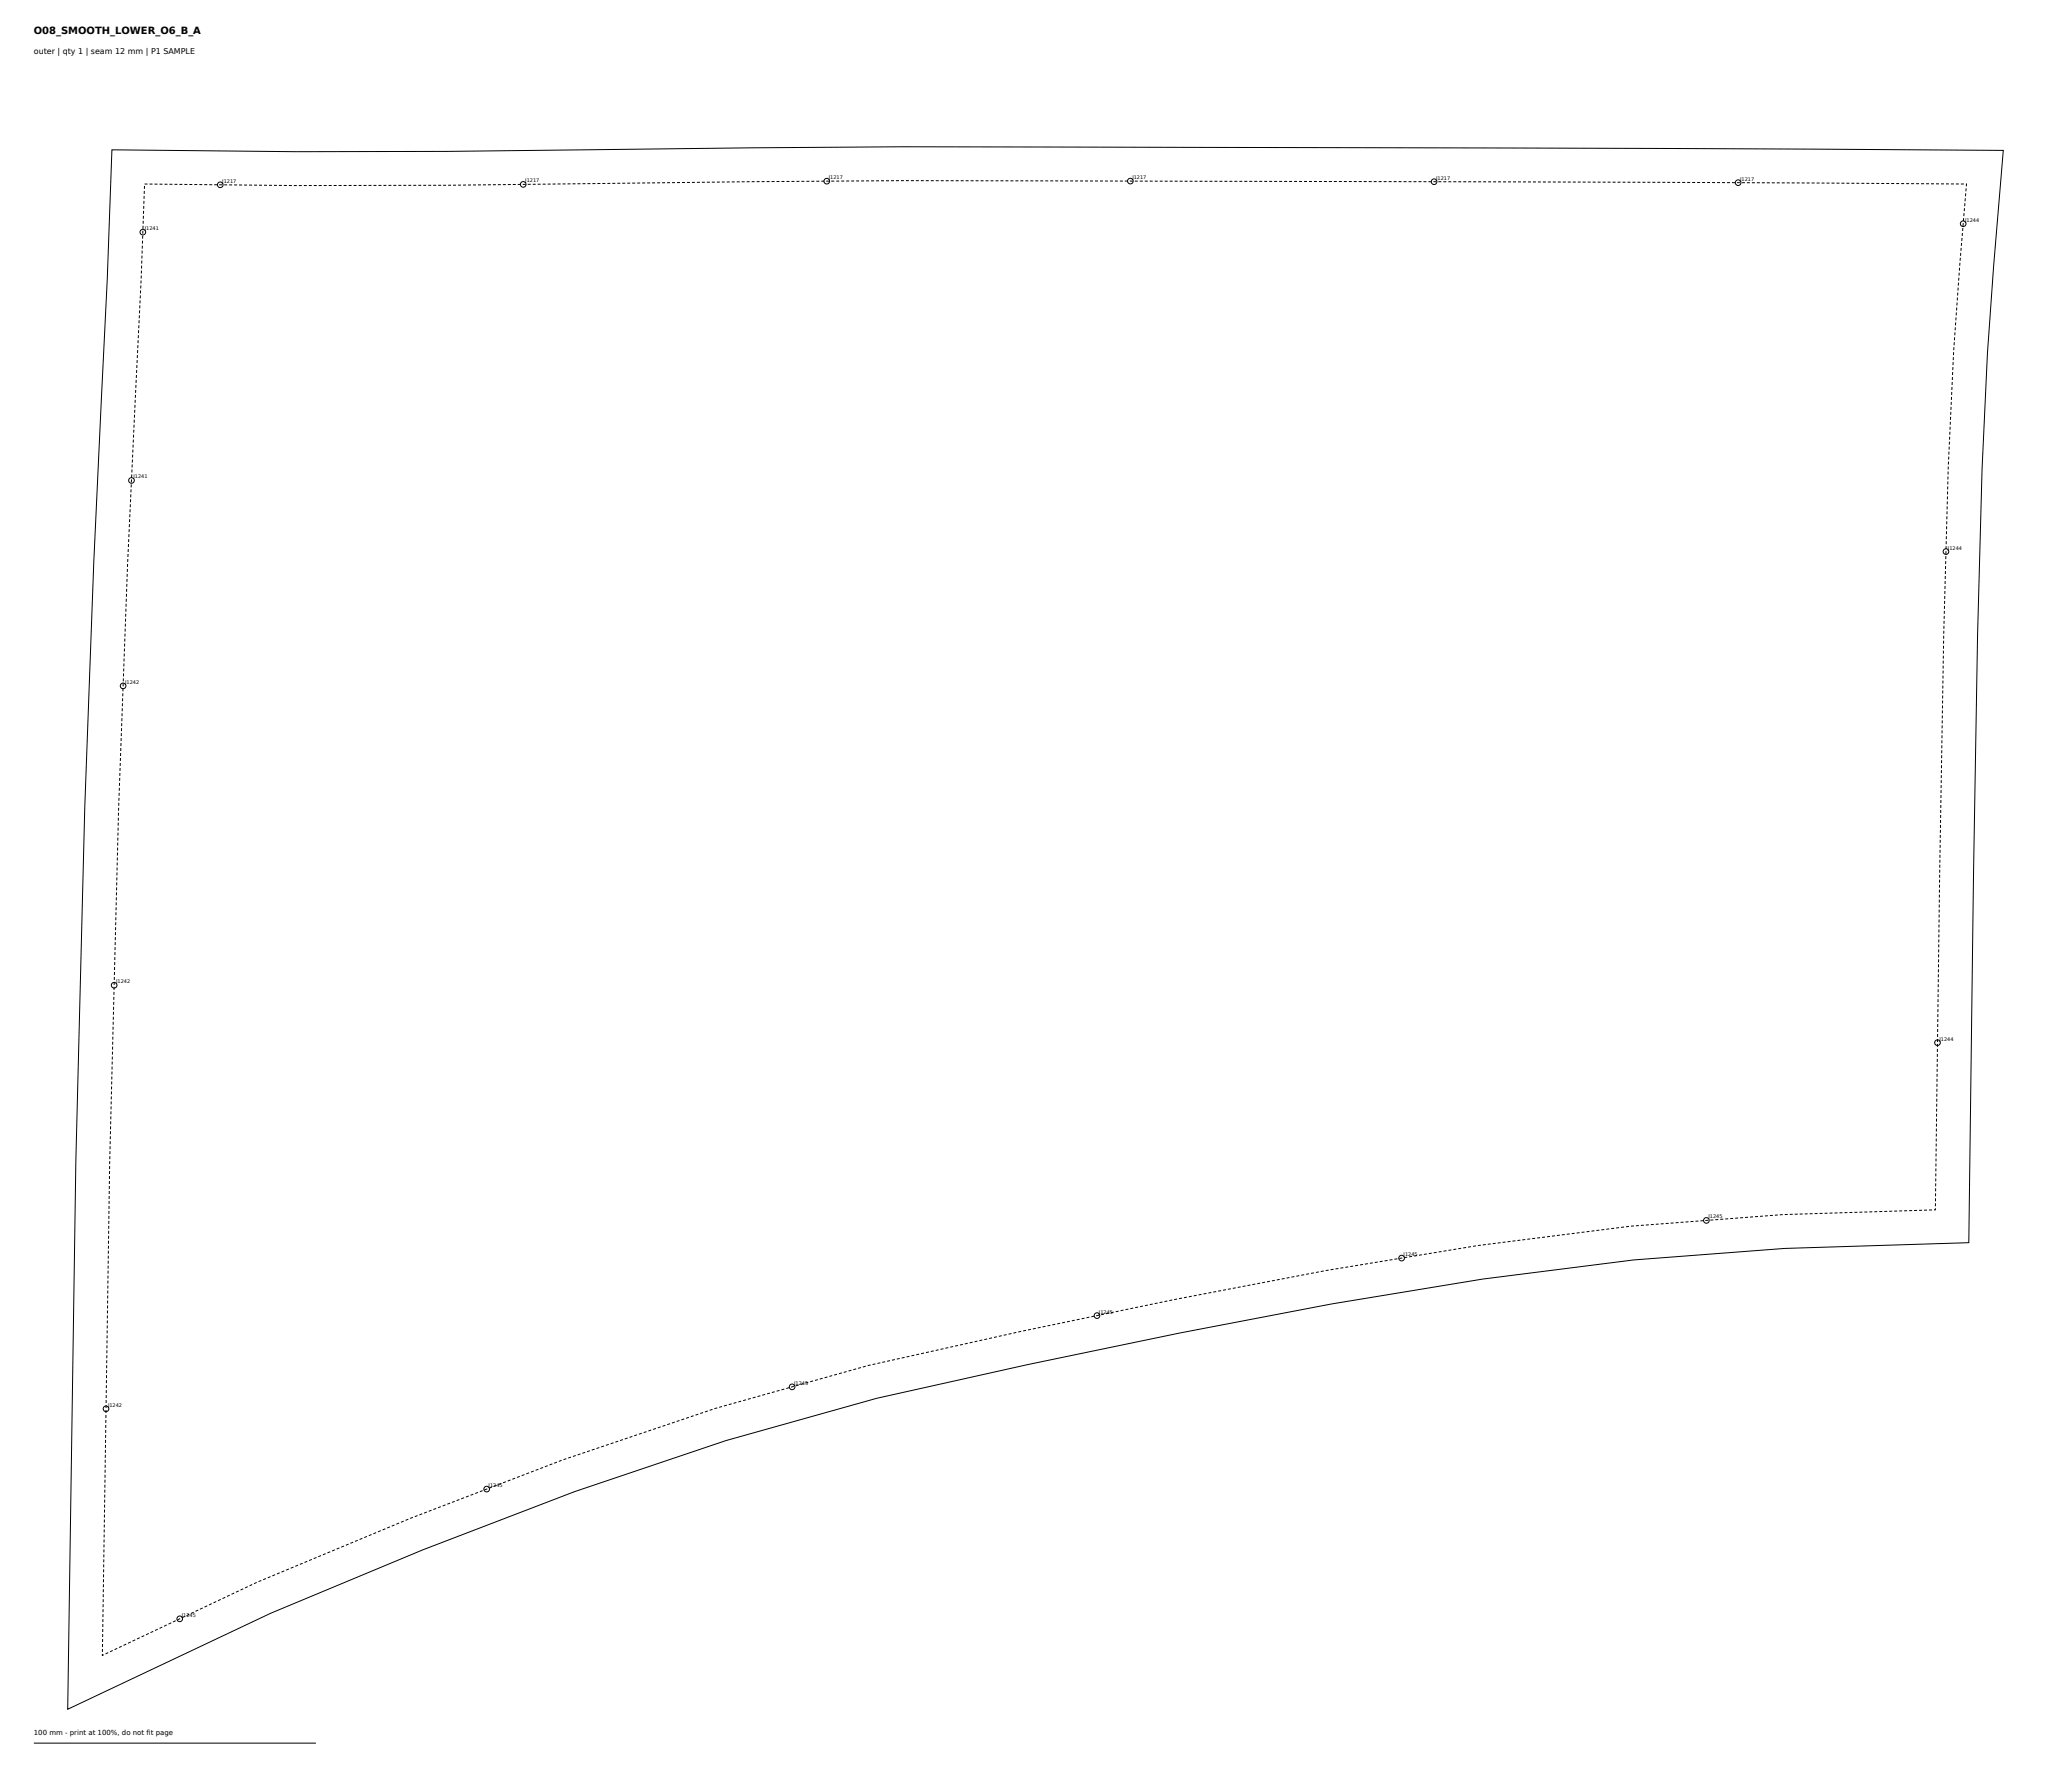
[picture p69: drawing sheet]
<svg xmlns="http://www.w3.org/2000/svg" width="734mm" height="630mm" viewBox="0 0 734 630" stroke-linecap="round" stroke-linejoin="round" font-family="sans-serif">
<defs><g id="words">
<text font-size="3.5" x="12" y="12">O08_SMOOTH_LOWER_O6_B_A</text>
<text font-size="2.8" x="12" y="19">outer | qty 1 | seam 12 mm | P1 SAMPLE</text>
<text font-size="2.5" x="12" y="614.6">100 mm - print at 100%, do not fit page</text>
<g font-size="1.8">
<text x="78.8" y="64.8">J1217</text>
<text x="186.2" y="64.6">J1217</text>
<text x="293.8" y="63.5">J1217</text>
<text x="401.4" y="63.5">J1217</text>
<text x="509" y="63.7">J1217</text>
<text x="616.8" y="64">J1217</text>
<text x="51.3" y="81.5">J1241</text>
<text x="696.6" y="78.6">J1244</text>
<text x="47.3" y="169.5">J1241</text>
<text x="690.5" y="194.7">J1244</text>
<text x="44.3" y="242.3">J1242</text>
<text x="41.2" y="348.4">J1242</text>
<text x="687.5" y="368.7">J1244</text>
<text x="605.5" y="431.7">J1245</text>
<text x="497.5" y="445">J1245</text>
<text x="389.5" y="465.4">J1245</text>
<text x="281.5" y="490.6">J1245</text>
<text x="38.3" y="498.4">J1242</text>
<text x="173.2" y="526.9">J1245</text>
<text x="64.4" y="572.8">J1245</text>
</g>
</g></defs>
<g fill="none" stroke="#000" stroke-width=".35">
<path d="M39.7 53.1l65.3 .6 53.5-.1 161.4-1.6 269.3 .6 120.9 .7a2003.1 2003.1 0 0 0-9.1 172l-1.5 85.1-1.6 129.9-65.4 2-53.5 4.1-53.5 6.8-53.6 8.8-53.7 10.3-53.8 11.1-53.6 12-53.5 15-53.7 18.1-53.7 20.6-53.9 22.4-72 34.1 2.9-194.1 3.1-125.5 3.2-86.9 4.8-100.3zM12 617.6h100"/>
<circle cx="78.1" cy="65.5" r="1"/>
<circle cx="185.5" cy="65.3" r="1"/>
<circle cx="293.1" cy="64.2" r="1"/>
<circle cx="400.7" cy="64.2" r="1"/>
<circle cx="508.3" cy="64.4" r="1"/>
<circle cx="616.1" cy="64.7" r="1"/>
<circle cx="695.9" cy="79.3" r="1"/>
<circle cx="50.6" cy="82.2" r="1"/>
<circle cx="46.6" cy="170.2" r="1"/>
<circle cx="689.8" cy="195.4" r="1"/>
<circle cx="43.6" cy="243" r="1"/>
<circle cx="40.5" cy="349.1" r="1"/>
<circle cx="686.8" cy="369.4" r="1"/>
<circle cx="604.8" cy="432.4" r="1"/>
<circle cx="496.8" cy="445.7" r="1"/>
<circle cx="388.8" cy="466.1" r="1"/>
<circle cx="37.6" cy="499.1" r="1"/>
<circle cx="280.8" cy="491.3" r="1"/>
<circle cx="172.5" cy="527.6" r="1"/>
<circle cx="63.7" cy="573.5" r="1"/>
</g>
<path d="M51.2 65.2l53.7 .5 53.7-.1 161.4-1.6 269.1 .6 107.9 .6a1914.6 1914.6 0 0 0-8 159.9l-1.5 85.1-1.5 118.4-54.1 1.7-54.1 4.1-54 6.9-54 8.9-54 10.3-54 11.2-54 12.1-54.1 15.1-54.1 18.3-54.2 20.7-54.3 22.7-54.8 25.9 2.6-174.8 3.1-125.3 3.2-86.8 4.8-100.3z" fill="none" stroke="#000" stroke-width=".35" stroke-dasharray="1.1 .7" stroke-linecap="butt"/>
<use href="#words"/>
</svg>
